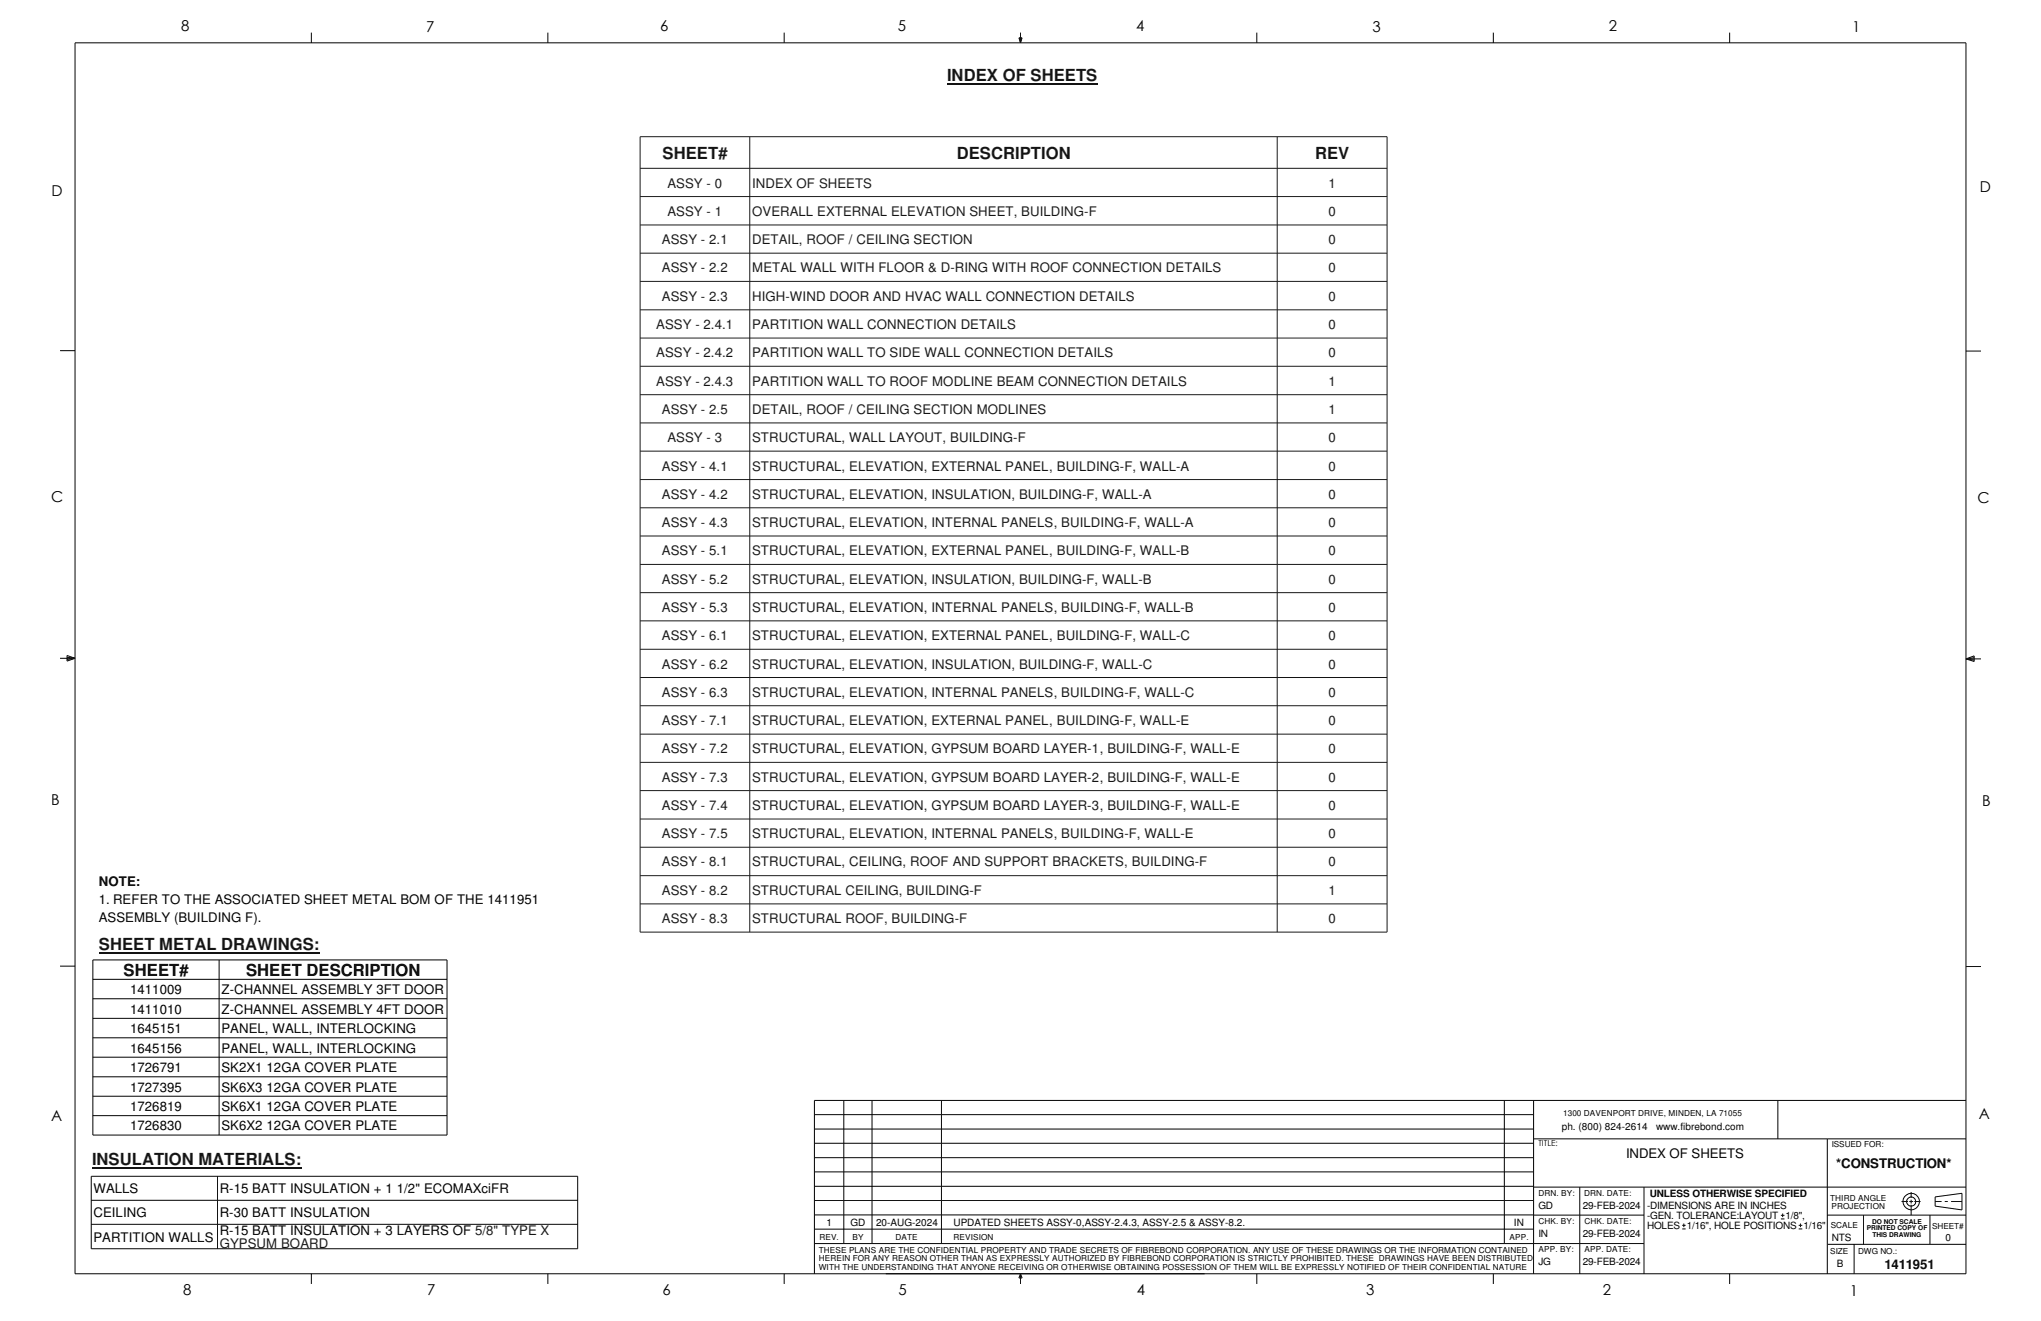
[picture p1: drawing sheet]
<svg xmlns="http://www.w3.org/2000/svg" width="432mm" height="279mm" viewBox="0 0 432 279" stroke-linecap="round" stroke-linejoin="round" font-family="sans-serif">
<defs><g id="words">
<g font-size="3.5" fill="#191924">
<text x="200.4" y="17.2">INDEX OF SHEETS</text>
<text x="140.2" y="33.6">SHEET#</text>
<text x="202.4" y="33.6">DESCRIPTION</text>
<text x="278.2" y="33.6">REV</text>
<text x="20.9" y="200.9">SHEET METAL DRAWINGS:</text>
<text x="19.5" y="246.5">INSULATION MATERIALS:</text>
</g>
<g font-size="3.5">
<text x="26.2" y="206.4">SHEET#</text>
<text x="52.1" y="206.4">SHEET DESCRIPTION</text>
</g>
<g font-size="3.2">
<text x="38.3" y="6.6">8</text>
<text x="90.2" y="6.7">7</text>
<text x="139.7" y="6.5">6</text>
<text x="189.9" y="6.5">5</text>
<text x="240.4" y="6.6">4</text>
<text x="290.4" y="6.7">3</text>
<text x="340.4" y="6.5">2</text>
<text x="391.8" y="6.7">1</text>
<text x="10.9" y="41.5">D</text>
<text x="418.8" y="40.7">D</text>
<text x="10.8" y="106.3">C</text>
<text x="418.3" y="106.4">C</text>
<text x="10.8" y="170.2">B</text>
<text x="419.4" y="170.6">B</text>
<text x="10.8" y="237.2">A</text>
<text x="418.6" y="236.7">A</text>
<text x="38.8" y="273.8">8</text>
<text x="90.3" y="273.8">7</text>
<text x="140.2" y="273.8">6</text>
<text x="190.1" y="273.9">5</text>
<text x="240.5" y="273.8">4</text>
<text x="289" y="273.9">3</text>
<text x="339.1" y="273.9">2</text>
<text x="391.3" y="274.1">1</text>
</g>
<g font-size="2.8" fill="#191924">
<text x="141.2" y="39.7">ASSY - 0</text>
<text x="159.1" y="39.7">INDEX OF SHEETS</text>
<text x="281.1" y="39.7">1</text>
<text x="141.2" y="45.6">ASSY - 1</text>
<text x="159.1" y="45.6">OVERALL EXTERNAL ELEVATION SHEET, BUILDING-F</text>
<text x="281.1" y="45.6">0</text>
<text x="140" y="51.6">ASSY - 2.1</text>
<text x="159.1" y="51.6">DETAIL, ROOF / CEILING SECTION</text>
<text x="281.1" y="51.6">0</text>
<text x="140" y="57.6">ASSY - 2.2</text>
<text x="159.1" y="57.6">METAL WALL WITH FLOOR &amp; D-RING WITH ROOF CONNECTION DETAILS</text>
<text x="281.1" y="57.6">0</text>
<text x="140" y="63.6">ASSY - 2.3</text>
<text x="159.1" y="63.6">HIGH-WIND DOOR AND HVAC WALL CONNECTION DETAILS</text>
<text x="281.1" y="63.6">0</text>
<text x="138.9" y="69.6">ASSY - 2.4.1</text>
<text x="159.1" y="69.6">PARTITION WALL CONNECTION DETAILS</text>
<text x="281.1" y="69.6">0</text>
<text x="138.9" y="75.6">ASSY - 2.4.2</text>
<text x="159.1" y="75.6">PARTITION WALL TO SIDE WALL CONNECTION DETAILS</text>
<text x="281.1" y="75.6">0</text>
<text x="138.9" y="81.6">ASSY - 2.4.3</text>
<text x="159.1" y="81.6">PARTITION WALL TO ROOF MODLINE BEAM CONNECTION DETAILS</text>
<text x="281.1" y="81.6">1</text>
<text x="140" y="87.5">ASSY - 2.5</text>
<text x="159.1" y="87.5">DETAIL, ROOF / CEILING SECTION MODLINES</text>
<text x="281.1" y="87.5">1</text>
<text x="141.2" y="93.5">ASSY - 3</text>
<text x="159.1" y="93.5">STRUCTURAL, WALL LAYOUT, BUILDING-F</text>
<text x="281.1" y="93.5">0</text>
<text x="140" y="99.5">ASSY - 4.1</text>
<text x="159.1" y="99.5">STRUCTURAL, ELEVATION, EXTERNAL PANEL, BUILDING-F, WALL-A</text>
<text x="281.1" y="99.5">0</text>
<text x="140" y="105.5">ASSY - 4.2</text>
<text x="159.1" y="105.5">STRUCTURAL, ELEVATION, INSULATION, BUILDING-F, WALL-A</text>
<text x="281.1" y="105.5">0</text>
<text x="140" y="111.5">ASSY - 4.3</text>
<text x="159.1" y="111.5">STRUCTURAL, ELEVATION, INTERNAL PANELS, BUILDING-F, WALL-A</text>
<text x="281.1" y="111.5">0</text>
<text x="140" y="117.5">ASSY - 5.1</text>
<text x="159.1" y="117.5">STRUCTURAL, ELEVATION, EXTERNAL PANEL, BUILDING-F, WALL-B</text>
<text x="281.1" y="117.5">0</text>
<text x="140" y="123.4">ASSY - 5.2</text>
<text x="159.1" y="123.4">STRUCTURAL, ELEVATION, INSULATION, BUILDING-F, WALL-B</text>
<text x="281.1" y="123.4">0</text>
<text x="140" y="129.4">ASSY - 5.3</text>
<text x="159.1" y="129.4">STRUCTURAL, ELEVATION, INTERNAL PANELS, BUILDING-F, WALL-B</text>
<text x="281.1" y="129.4">0</text>
<text x="140" y="135.4">ASSY - 6.1</text>
<text x="159.1" y="135.4">STRUCTURAL, ELEVATION, EXTERNAL PANEL, BUILDING-F, WALL-C</text>
<text x="281.1" y="135.4">0</text>
<text x="140" y="141.4">ASSY - 6.2</text>
<text x="159.1" y="141.4">STRUCTURAL, ELEVATION, INSULATION, BUILDING-F, WALL-C</text>
<text x="281.1" y="141.4">0</text>
<text x="140" y="147.4">ASSY - 6.3</text>
<text x="159.1" y="147.4">STRUCTURAL, ELEVATION, INTERNAL PANELS, BUILDING-F, WALL-C</text>
<text x="281.1" y="147.4">0</text>
<text x="140" y="153.4">ASSY - 7.1</text>
<text x="159.1" y="153.4">STRUCTURAL, ELEVATION, EXTERNAL PANEL, BUILDING-F, WALL-E</text>
<text x="281.1" y="153.4">0</text>
<text x="140" y="159.3">ASSY - 7.2</text>
<text x="159.1" y="159.3">STRUCTURAL, ELEVATION, GYPSUM BOARD LAYER-1, BUILDING-F, WALL-E</text>
<text x="281.1" y="159.3">0</text>
<text x="140" y="165.3">ASSY - 7.3</text>
<text x="159.1" y="165.3">STRUCTURAL, ELEVATION, GYPSUM BOARD LAYER-2, BUILDING-F, WALL-E</text>
<text x="281.1" y="165.3">0</text>
<text x="140" y="171.3">ASSY - 7.4</text>
<text x="159.1" y="171.3">STRUCTURAL, ELEVATION, GYPSUM BOARD LAYER-3, BUILDING-F, WALL-E</text>
<text x="281.1" y="171.3">0</text>
<text x="140" y="177.3">ASSY - 7.5</text>
<text x="159.1" y="177.3">STRUCTURAL, ELEVATION, INTERNAL PANELS, BUILDING-F, WALL-E</text>
<text x="281.1" y="177.3">0</text>
<text x="140" y="183.3">ASSY - 8.1</text>
<text x="159.1" y="183.3">STRUCTURAL, CEILING, ROOF AND SUPPORT BRACKETS, BUILDING-F</text>
<text x="281.1" y="183.3">0</text>
<text x="140" y="189.3">ASSY - 8.2</text>
<text x="159.1" y="189.3">STRUCTURAL CEILING, BUILDING-F</text>
<text x="281.1" y="189.3">1</text>
<text x="140" y="195.2">ASSY - 8.3</text>
<text x="159.1" y="195.2">STRUCTURAL ROOF, BUILDING-F</text>
<text x="281.1" y="195.2">0</text>
<text x="46.5" y="264">GYPSUM BOARD</text>
</g>
<g font-size="2.8">
<text x="20.9" y="187.3">NOTE:</text>
<text x="20.9" y="191.2">1. REFER TO THE ASSOCIATED SHEET METAL BOM OF THE 1411951</text>
<text x="20.9" y="195.1">ASSEMBLY (BUILDING F).</text>
<text x="27.5" y="210.3">1411009</text>
<text x="27.5" y="214.4">1411010</text>
<text x="46.9" y="210.3">Z-CHANNEL ASSEMBLY 3FT DOOR</text>
<text x="46.9" y="214.4">Z-CHANNEL ASSEMBLY 4FT DOOR</text>
<text x="27.5" y="218.5">1645151</text>
<text x="46.9" y="218.5">PANEL, WALL, INTERLOCKING</text>
<text x="27.5" y="222.6">1645156</text>
<text x="27.5" y="226.8">1726791</text>
<text x="46.9" y="222.6">PANEL, WALL, INTERLOCKING</text>
<text x="46.9" y="226.8">SK2X1 12GA COVER PLATE</text>
<text x="27.5" y="230.9">1727395</text>
<text x="46.9" y="230.9">SK6X3 12GA COVER PLATE</text>
<text x="27.5" y="235">1726819</text>
<text x="27.5" y="239.1">1726830</text>
<text x="46.9" y="235">SK6X1 12GA COVER PLATE</text>
<text x="46.9" y="239.1">SK6X2 12GA COVER PLATE</text>
<text x="344" y="244.9">INDEX OF SHEETS</text>
<text x="388.5" y="247.1">*CONSTRUCTION*</text>
<text x="19.8" y="252.4">WALLS</text>
<text x="19.8" y="257.5">CEILING</text>
<text x="46.5" y="257.5">R-30 BATT INSULATION</text>
<text x="46.5" y="252.4">R-15 BATT INSULATION + 1 1/2&quot; ECOMAXciFR</text>
<text x="19.8" y="262.6">PARTITION WALLS</text>
<text x="46.5" y="261.2">R-15 BATT INSULATION + 3 LAYERS OF 5/8&quot; TYPE X</text>
<text x="398.7" y="268.4">1411951</text>
</g>
<g font-size="2.1">
<text x="330.4" y="239">ph. (800) 824-2614</text>
<text x="350.4" y="239">www.fibrebond.com</text>
<text x="325.5" y="255.7">GD</text>
<text x="334.9" y="255.7">29-FEB-2024</text>
<text x="348.4" y="255.7">-DIMENSIONS ARE IN INCHES</text>
<text x="348.4" y="257.8">-GEN. TOLERANCE:LAYOUT</text>
<text x="349" y="253.2">UNLESS OTHERWISE SPECIFIED</text>
<text x="377.7" y="257.8">1/8&quot;,</text>
<text x="174.8" y="259.2">1</text>
<text x="179.9" y="259.2">GD</text>
<text x="185.3" y="259.2">20-AUG-2024</text>
<text x="201.7" y="259.2">UPDATED SHEETS ASSY-0,ASSY-2.4.3, ASSY-2.5 &amp; ASSY-8.2.</text>
<text x="320.3" y="259.2">IN</text>
<text x="325.5" y="261.6">IN</text>
<text x="334.9" y="261.6">29-FEB-2024</text>
<text x="348.4" y="259.9">HOLES 1/16&quot;, HOLE POSITIONS 1/16&quot;</text>
<text x="387.6" y="262.4">NTS</text>
<text x="411.6" y="262.4">0</text>
<text x="325.5" y="267.6">JG</text>
<text x="334.9" y="267.6">29-FEB-2024</text>
<text x="388.6" y="267.9">B</text>
</g>
<g font-size="1.7">
<text x="330.7" y="236.1">1300 DAVENPORT DRIVE, MINDEN, LA 71055</text>
<text x="325.5" y="242.4">TITLE:</text>
<text x="387.5" y="242.7">ISSUED FOR:</text>
<text x="325.5" y="252.9">DRN. BY:</text>
<text x="335.2" y="252.9">DRN. DATE:</text>
<text x="387.2" y="254">THIRD ANGLE</text>
<text x="387.5" y="255.7">PROJECTION</text>
<text x="173.4" y="262.2">REV.</text>
<text x="180.3" y="262.2">BY</text>
<text x="189.5" y="262.2">DATE</text>
<text x="201.7" y="262.2">REVISION</text>
<text x="319.4" y="262.2">APP.</text>
<text x="325.5" y="258.9">CHK. BY:</text>
<text x="335.2" y="258.9">CHK. DATE:</text>
<text x="387.3" y="259.7">SCALE</text>
<text x="408.8" y="259.8">SHEET#</text>
<text x="173.2" y="268.6">WITH THE UNDERSTANDING THAT ANYONE RECEIVING OR OTHERWISE OBTAINING POSSESSION OF THEM WILL BE EXPRESSLY NOTIFIED OF THEIR CONFIDENTIAL NATURE</text>
<text x="173.2" y="266.8">HEREIN FOR ANY REASON OTHER THAN AS EXPRESSLY AUTHORIZED BY FIBREBOND CORPORATION IS STRICTLY PROHIBITED. THESE DRAWINGS HAVE BEEN DISTRIBUTED</text>
<text x="173.2" y="265">THESE PLANS ARE THE CONFIDENTIAL PROPERTY AND TRADE SECRETS OF FIBREBOND CORPORATION. ANY USE OF THESE DRAWINGS OR THE INFORMATION CONTAINED</text>
<text x="325.5" y="264.9">APP. BY:</text>
<text x="335.2" y="264.8">APP. DATE:</text>
<text x="387.2" y="265.3">SIZE</text>
<text x="393.1" y="265.3">DWG NO.:</text>
</g>
<g font-size="1.4">
<text x="395" y="260.2">PRINTED COPY OF</text>
<text x="396.1" y="258.8">DO NOT SCALE</text>
<text x="396.2" y="261.7">THIS DRAWING</text>
</g>
</g></defs>
<g fill="none" stroke="#000" stroke-width=".21">
<path d="M15.9 9.1h400v260.3h-400zM65.9 6.9v2.2M115.9 6.9v2.2M165.9 6.9v2.2M215.6 8h.6l-.3 1.1zM215.7 8l.2 1.1M215.9 6.9v2.2M216 8l-.1 1.1M265.9 6.9v2.2M315.9 6.9v2.2M365.9 6.9v2.2M12.7 74.2h3.2"/>
<path d="M415.9 74.3h3.2M12.7 139.2h3.2M14.2 139l1.7 .2M14.2 138.6l1.7 .6-1.7 .6zM15.9 139.2l-1.7 .3M415.9 139.4h3.2M415.9 139.4l1.8-.7v1.2zM415.9 139.4l1.8 .2M417.7 139.1l-1.8 .3M12.7 204.3h3.2M19.6 203h75v37.1h-75zM19.6 207.1h75"/>
<path d="M19.6 211.2h75M19.6 215.4h75M19.6 219.5h75M46.4 203v37.1M415.9 204.4h3.2M19.6 223.6h75M19.6 227.8h75M19.6 231.9h75M19.6 236h75M172.3 235.8h152.1M172.3 238.8h152.1M178.5 232.7v30.3"/>
<path d="M184.5 232.7v30.3M199.2 232.7v30.3M318.3 232.7v30.3M324.4 232.7v36.7M376.1 232.7v8.2M415.9 232.7h-243.6v36.7M19.3 248.8h102.9v15.3h-102.9zM19.3 253.9h102.9M19.3 259h102.9M46 248.8v15.3M172.3 241.8h152.1M172.3 244.9h152.1"/>
<path d="M172.3 247.9h152.1M172.3 250.9h152.1M172.3 253.9h152.1M172.3 257h152.1M172.3 260h152.1M324.4 257h23.4M324.4 251.1h91.5M324.4 240.9h91.5M334.2 251.1v18.3M347.8 251.1v18.3M355.9 259.9h.7M355.9 259.2h.7"/>
<path d="M356.2 258.8v.7M376.8 257.8h.7M376.8 257h.7M377.1 256.7v.7M380.5 259.9h.8M380.5 259.2h.8M380.9 258.8v.7M386.6 257h29.3M386.6 240.9v28.5M394.3 257v6.2M402.3 254.1h1.3M403.9 254.1h.8"/>
<path d="M404.3 252.1v1.3M404.3 253.7v.9M404.3 254.8v2.2M405 254.1h1.3M408.3 257v6.2M409.4 254.1h1.4M409.4 253.2l5.7-.8v3.5l-5.7-.8zM411.4 254.1h.7M412.8 254.1h2.3M65.9 269.4v2.2M115.9 269.4v2.2M165.9 269.4v2.2"/>
<path d="M172.3 263h175.5M215.9 269.4v2.2M215.9 269.4l.3 .9h-.6zM265.9 269.4v2.2M315.9 269.4v2.2M365.9 269.4v2.2M386.6 263.2h29.3M392.3 263.2v6.2"/>
<circle cx="404.3" cy="254.2" r=".96"/>
<circle cx="404.4" cy="254.1" r="1.74"/>
</g>
<g fill="none" stroke="#191924" stroke-width=".21">
<path d="M135.4 28.9h158.1v168.2h-158.1zM135.4 35.6h158.1M158.6 28.9v168.2M270.2 28.9v168.2M135.4 41.6h158.1M135.4 47.6h158.1M135.4 53.6h158.1M135.4 59.5h158.1M135.4 65.5h158.1M135.4 71.5h158.1M135.4 77.5h158.1M135.4 83.5h158.1"/>
<path d="M135.4 89.5h158.1M135.4 95.4h158.1M135.4 101.4h158.1M135.4 107.4h158.1M135.4 113.4h158.1M135.4 119.4h158.1M135.4 125.3h158.1M135.4 131.3h158.1M135.4 137.3h158.1M135.4 143.3h158.1M135.4 149.3h158.1M135.4 155.3h158.1"/>
<path d="M135.4 161.2h158.1M135.4 167.2h158.1M135.4 173.2h158.1M135.4 179.2h158.1M135.4 185.2h158.1M135.4 191.2h158.1"/>
</g>
<path d="M200.4 17.8h31.8M20.9 201.5h46.7M19.5 247.1h44.3" fill="none" stroke="#191924" stroke-width=".38"/>
<use href="#words"/>
</svg>
